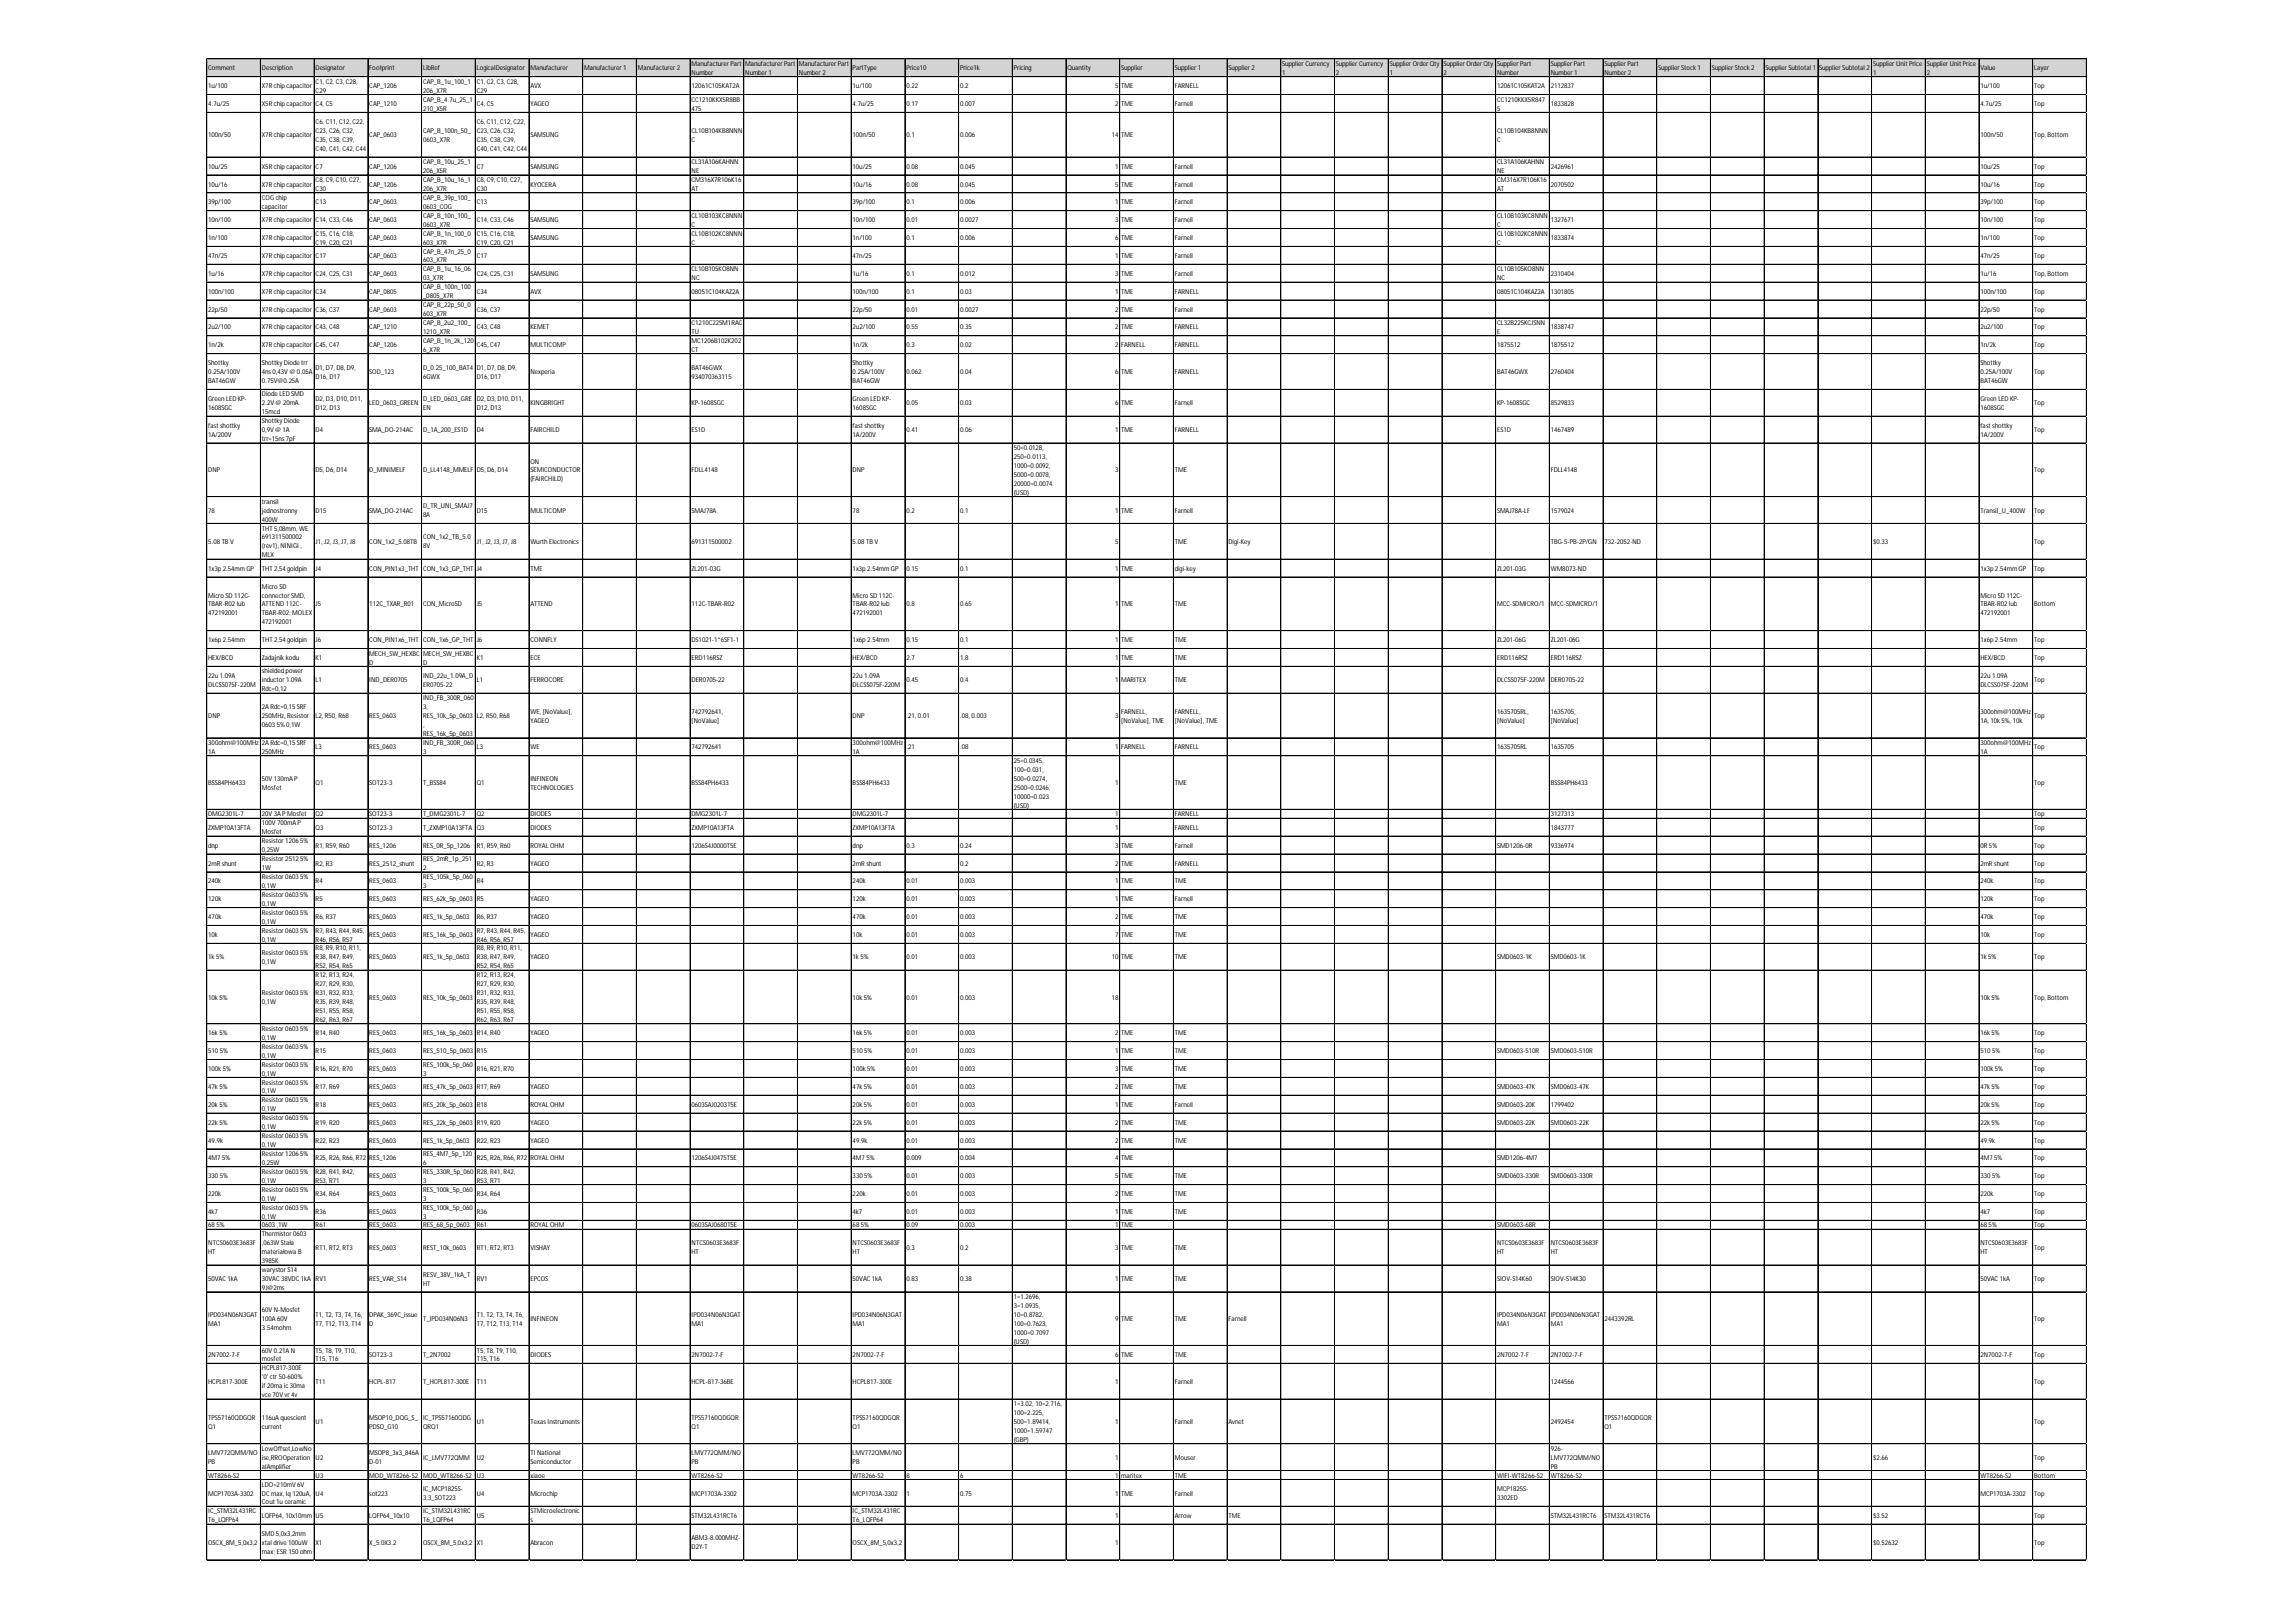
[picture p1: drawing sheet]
<svg xmlns="http://www.w3.org/2000/svg" width="297mm" height="210mm" viewBox="0 0 297 210" stroke-linecap="round" stroke-linejoin="round" font-family="sans-serif">
<defs><g id="words">
<g font-size=".9">
<text x="26.9" y="9.1">Comment</text>
<text x="26.9" y="11.4">1u/100</text>
<text x="33.9" y="9.1">Description</text>
<text x="33.9" y="11.4">X7R chip capacitor</text>
<text x="40.8" y="9.1">Designator</text>
<text x="40.8" y="10.8">C1, C2, C3, C28,</text>
<text x="40.8" y="12">C29</text>
<text x="47.8" y="9.1">Footprint</text>
<text x="47.8" y="11.4">CAP_1206</text>
<text x="54.7" y="9.1">LibRef</text>
<text x="54.7" y="10.8">CAP_B_1u_100_1</text>
<text x="54.7" y="12">206_X7R</text>
<text x="61.7" y="9.1">LogicalDesignator</text>
<text x="61.7" y="10.8">C1, C2, C3, C28,</text>
<text x="61.7" y="12">C29</text>
<text x="68.6" y="9.1">Manufacturer</text>
<text x="68.6" y="11.4">AVX</text>
<text x="75.6" y="9.1">Manufacturer 1</text>
<text x="82.5" y="9.1">Manufacturer 2</text>
<text x="89.5" y="8.5">Manufacturer Part</text>
<text x="89.5" y="9.7">Number</text>
<text x="89.5" y="11.4">12061C105KAT2A</text>
<text x="96.4" y="8.5">Manufacturer Part</text>
<text x="96.4" y="9.7">Number 1</text>
<text x="103.4" y="8.5">Manufacturer Part</text>
<text x="103.4" y="9.7">Number 2</text>
<text x="110.3" y="9.1">PartType</text>
<text x="110.3" y="11.4">1u/100</text>
<text x="117.3" y="9.1">Price10</text>
<text x="117.3" y="11.4">0.22</text>
<text x="124.2" y="9.1">Price1k</text>
<text x="124.2" y="11.4">0.2</text>
<text x="131.2" y="9.1">Pricing</text>
<text x="138.1" y="9.1">Quantity</text>
<text x="144.3" y="11.4">5</text>
<text x="145" y="9.1">Supplier</text>
<text x="145" y="11.4">TME</text>
<text x="152" y="9.1">Supplier 1</text>
<text x="152" y="11.4">FARNELL</text>
<text x="158.9" y="9.1">Supplier 2</text>
<text x="165.9" y="8.5">Supplier Currency</text>
<text x="165.9" y="9.7">1</text>
<text x="172.8" y="8.5">Supplier Currency</text>
<text x="172.8" y="9.7">2</text>
<text x="179.8" y="8.5">Supplier Order Qty</text>
<text x="179.8" y="9.7">1</text>
<text x="186.7" y="8.5">Supplier Order Qty</text>
<text x="186.7" y="9.7">2</text>
<text x="193.7" y="8.5">Supplier Part</text>
<text x="193.7" y="9.7">Number</text>
<text x="193.7" y="11.4">12061C105KAT2A</text>
<text x="200.6" y="8.5">Supplier Part</text>
<text x="200.6" y="9.7">Number 1</text>
<text x="200.6" y="11.4">2112837</text>
<text x="207.6" y="8.5">Supplier Part</text>
<text x="207.6" y="9.7">Number 2</text>
<text x="214.5" y="9.1">Supplier Stock 1</text>
<text x="221.5" y="9.1">Supplier Stock 2</text>
<text x="228.4" y="9.1">Supplier Subtotal 1</text>
<text x="235.4" y="9.1">Supplier Subtotal 2</text>
<text x="242.3" y="8.5">Supplier Unit Price</text>
<text x="242.3" y="9.7">1</text>
<text x="249.3" y="8.5">Supplier Unit Price</text>
<text x="249.3" y="9.7">2</text>
<text x="256.2" y="9.1">Value</text>
<text x="256.2" y="11.4">1u/100</text>
<text x="263.2" y="9.1">Layer</text>
<text x="263.2" y="11.4">Top</text>
<text x="26.9" y="13.7">4.7u/25</text>
<text x="26.9" y="17.8">100n/50</text>
<text x="33.9" y="13.7">X5R chip capacitor</text>
<text x="33.9" y="17.8">X7R chip capacitor</text>
<text x="40.8" y="13.7">C4, C5</text>
<text x="40.8" y="16">C6, C11, C12, C22,</text>
<text x="40.8" y="17.2">C23, C26, C32,</text>
<text x="47.8" y="13.7">CAP_1210</text>
<text x="47.8" y="17.8">CAP_0603</text>
<text x="54.7" y="13.2">CAP_B_4.7u_25_1</text>
<text x="54.7" y="14.3">210_X5R</text>
<text x="54.7" y="17.2">CAP_B_100n_50_</text>
<text x="61.7" y="13.7">C4, C5</text>
<text x="61.7" y="16">C6, C11, C12, C22,</text>
<text x="61.7" y="17.2">C23, C26, C32,</text>
<text x="68.6" y="13.7">YAGEO</text>
<text x="68.6" y="17.8">SAMSUNG</text>
<text x="89.5" y="13.2">CC1210KKX5R8BB</text>
<text x="89.5" y="14.3">475</text>
<text x="89.5" y="17.2">CL10B104KB8NNN</text>
<text x="110.3" y="13.7">4.7u/25</text>
<text x="110.3" y="17.8">100n/50</text>
<text x="117.3" y="13.7">0.17</text>
<text x="117.3" y="17.8">0.1</text>
<text x="124.2" y="13.7">0.007</text>
<text x="124.2" y="17.8">0.006</text>
<text x="143.8" y="17.8">14</text>
<text x="144.3" y="13.7">2</text>
<text x="145" y="13.7">TME</text>
<text x="145" y="17.8">TME</text>
<text x="152" y="13.7">Farnell</text>
<text x="193.7" y="13.2">CC1210KKX5R847</text>
<text x="193.7" y="14.3">5</text>
<text x="193.7" y="17.2">CL10B104KB8NNN</text>
<text x="200.6" y="13.7">1833828</text>
<text x="256.2" y="13.7">4.7u/25</text>
<text x="256.2" y="17.8">100n/50</text>
<text x="263.2" y="13.7">Top</text>
<text x="263.2" y="17.8">Top, Bottom</text>
<text x="26.9" y="21.8">10u/25</text>
<text x="33.9" y="21.8">X5R chip capacitor</text>
<text x="40.8" y="18.4">C35, C38, C39,</text>
<text x="40.8" y="19.5">C40, C41, C42, C44</text>
<text x="40.8" y="21.8">C7</text>
<text x="40.8" y="23.6">C8, C9, C10, C27,</text>
<text x="47.8" y="21.8">CAP_1206</text>
<text x="54.7" y="18.4">0603_X7R</text>
<text x="54.7" y="21.2">CAP_B_10u_25_1</text>
<text x="54.7" y="22.4">206_X5R</text>
<text x="54.7" y="23.6">CAP_B_10u_16_1</text>
<text x="61.7" y="18.4">C35, C38, C39,</text>
<text x="61.7" y="19.5">C40, C41, C42, C44</text>
<text x="61.7" y="21.8">C7</text>
<text x="61.7" y="23.6">C8, C9, C10, C27,</text>
<text x="68.6" y="21.8">SAMSUNG</text>
<text x="89.5" y="18.4">C</text>
<text x="89.5" y="21.2">CL31A106KAHNN</text>
<text x="89.5" y="22.4">NE</text>
<text x="89.5" y="23.6">CM316X7R106K16</text>
<text x="110.3" y="21.8">10u/25</text>
<text x="117.3" y="21.8">0.08</text>
<text x="124.2" y="21.8">0.045</text>
<text x="144.3" y="21.8">1</text>
<text x="145" y="21.8">TME</text>
<text x="152" y="21.8">Farnell</text>
<text x="193.7" y="18.4">C</text>
<text x="193.7" y="21.2">CL31A106KAHNN</text>
<text x="193.7" y="22.4">NE</text>
<text x="193.7" y="23.6">CM316X7R106K16</text>
<text x="200.6" y="21.8">2426961</text>
<text x="256.2" y="21.8">10u/25</text>
<text x="263.2" y="21.8">Top</text>
<text x="26.9" y="24.1">10u/16</text>
<text x="26.9" y="26.4">39p/100</text>
<text x="26.9" y="28.8">10n/100</text>
<text x="33.9" y="24.1">X7R chip capacitor</text>
<text x="33.9" y="25.9">COG chip</text>
<text x="33.9" y="27">capacitor</text>
<text x="33.9" y="28.8">X7R chip capacitor</text>
<text x="40.8" y="24.7">C30</text>
<text x="40.8" y="26.4">C13</text>
<text x="40.8" y="28.8">C14, C33, C46</text>
<text x="47.8" y="24.1">CAP_1206</text>
<text x="47.8" y="26.4">CAP_0603</text>
<text x="47.8" y="28.8">CAP_0603</text>
<text x="54.7" y="24.7">206_X7R</text>
<text x="54.7" y="25.9">CAP_B_39p_100_</text>
<text x="54.7" y="27">0603_COG</text>
<text x="54.7" y="28.2">CAP_B_10n_100_</text>
<text x="54.7" y="29.3">0603_X7R</text>
<text x="61.7" y="24.7">C30</text>
<text x="61.7" y="26.4">C13</text>
<text x="61.7" y="28.8">C14, C33, C46</text>
<text x="68.6" y="24.1">KYOCERA</text>
<text x="68.6" y="28.8">SAMSUNG</text>
<text x="89.5" y="24.7">AT</text>
<text x="89.5" y="28.2">CL10B103KC8NNN</text>
<text x="89.5" y="29.3">C</text>
<text x="110.3" y="24.1">10u/16</text>
<text x="110.3" y="26.4">39p/100</text>
<text x="110.3" y="28.8">10n/100</text>
<text x="117.3" y="24.1">0.08</text>
<text x="117.3" y="26.4">0.1</text>
<text x="117.3" y="28.8">0.01</text>
<text x="124.2" y="24.1">0.045</text>
<text x="124.2" y="26.4">0.006</text>
<text x="124.2" y="28.8">0.0027</text>
<text x="144.3" y="24.1">5</text>
<text x="144.3" y="26.4">1</text>
<text x="144.3" y="28.8">3</text>
<text x="145" y="24.1">TME</text>
<text x="145" y="26.4">TME</text>
<text x="145" y="28.8">TME</text>
<text x="152" y="24.1">Farnell</text>
<text x="152" y="26.4">Farnell</text>
<text x="152" y="28.8">Farnell</text>
<text x="193.7" y="24.7">AT</text>
<text x="193.7" y="28.2">CL10B103KC8NNN</text>
<text x="193.7" y="29.3">C</text>
<text x="200.6" y="24.1">2070502</text>
<text x="200.6" y="28.8">1327671</text>
<text x="256.2" y="24.1">10u/16</text>
<text x="256.2" y="26.4">39p/100</text>
<text x="256.2" y="28.8">10n/100</text>
<text x="263.2" y="24.1">Top</text>
<text x="263.2" y="26.4">Top</text>
<text x="263.2" y="28.8">Top</text>
<text x="26.9" y="31.1">1n/100</text>
<text x="26.9" y="33.4">47n/25</text>
<text x="26.9" y="35.7">1u/16</text>
<text x="33.9" y="31.1">X7R chip capacitor</text>
<text x="33.9" y="33.4">X7R chip capacitor</text>
<text x="33.9" y="35.7">X7R chip capacitor</text>
<text x="40.8" y="30.5">C15, C16, C18,</text>
<text x="40.8" y="31.7">C19, C20, C21</text>
<text x="40.8" y="33.4">C17</text>
<text x="40.8" y="35.7">C24, C25, C31</text>
<text x="47.8" y="31.1">CAP_0603</text>
<text x="47.8" y="33.4">CAP_0603</text>
<text x="47.8" y="35.7">CAP_0603</text>
<text x="54.7" y="30.5">CAP_B_1n_100_0</text>
<text x="54.7" y="31.7">603_X7R</text>
<text x="54.7" y="32.8">CAP_B_47n_25_0</text>
<text x="54.7" y="34">603_X7R</text>
<text x="54.7" y="35.1">CAP_B_1u_16_06</text>
<text x="61.7" y="30.5">C15, C16, C18,</text>
<text x="61.7" y="31.7">C19, C20, C21</text>
<text x="61.7" y="33.4">C17</text>
<text x="61.7" y="35.7">C24, C25, C31</text>
<text x="68.6" y="31.1">SAMSUNG</text>
<text x="68.6" y="35.7">SAMSUNG</text>
<text x="89.5" y="30.5">CL10B102KC8NNN</text>
<text x="89.5" y="31.7">C</text>
<text x="89.5" y="35.1">CL10B105KO8NN</text>
<text x="110.3" y="31.1">1n/100</text>
<text x="110.3" y="33.4">47n/25</text>
<text x="110.3" y="35.7">1u/16</text>
<text x="117.3" y="31.1">0.1</text>
<text x="117.3" y="35.7">0.1</text>
<text x="124.2" y="31.1">0.006</text>
<text x="124.2" y="35.7">0.012</text>
<text x="144.3" y="31.1">6</text>
<text x="144.3" y="33.4">1</text>
<text x="144.3" y="35.7">3</text>
<text x="145" y="31.1">TME</text>
<text x="145" y="33.4">TME</text>
<text x="145" y="35.7">TME</text>
<text x="152" y="31.1">Farnell</text>
<text x="152" y="33.4">Farnell</text>
<text x="152" y="35.7">Farnell</text>
<text x="193.7" y="30.5">CL10B102KC8NNN</text>
<text x="193.7" y="31.7">C</text>
<text x="193.7" y="35.1">CL10B105KO8NN</text>
<text x="200.6" y="31.1">1833874</text>
<text x="200.6" y="35.7">2310404</text>
<text x="256.2" y="31.1">1n/100</text>
<text x="256.2" y="33.4">47n/25</text>
<text x="256.2" y="35.7">1u/16</text>
<text x="263.2" y="31.1">Top</text>
<text x="263.2" y="33.4">Top</text>
<text x="263.2" y="35.7">Top, Bottom</text>
<text x="26.9" y="38">100n/100</text>
<text x="26.9" y="40.3">22p/50</text>
<text x="33.9" y="38">X7R chip capacitor</text>
<text x="33.9" y="40.3">X7R chip capacitor</text>
<text x="40.8" y="38">C34</text>
<text x="40.8" y="40.3">C36, C37</text>
<text x="47.8" y="38">CAP_0805</text>
<text x="47.8" y="40.3">CAP_0603</text>
<text x="54.7" y="36.3">03_X7R</text>
<text x="54.7" y="37.4">CAP_B_100n_100</text>
<text x="54.7" y="38.6">_0805_X7R</text>
<text x="54.7" y="39.7">CAP_B_22p_50_0</text>
<text x="54.7" y="40.9">603_X7R</text>
<text x="61.7" y="38">C34</text>
<text x="61.7" y="40.3">C36, C37</text>
<text x="68.6" y="38">AVX</text>
<text x="89.5" y="36.3">NC</text>
<text x="89.5" y="38">08051C104KAZ2A</text>
<text x="110.3" y="38">100n/100</text>
<text x="110.3" y="40.3">22p/50</text>
<text x="117.3" y="38">0.1</text>
<text x="117.3" y="40.3">0.01</text>
<text x="124.2" y="38">0.03</text>
<text x="124.2" y="40.3">0.0027</text>
<text x="144.3" y="38">1</text>
<text x="144.3" y="40.3">2</text>
<text x="145" y="38">TME</text>
<text x="145" y="40.3">TME</text>
<text x="152" y="38">FARNELL</text>
<text x="152" y="40.3">Farnell</text>
<text x="193.7" y="36.3">NC</text>
<text x="193.7" y="38">08051C104KAZ2A</text>
<text x="200.6" y="38">1301805</text>
<text x="256.2" y="38">100n/100</text>
<text x="256.2" y="40.3">22p/50</text>
<text x="263.2" y="38">Top</text>
<text x="263.2" y="40.3">Top</text>
<text x="26.9" y="42.6">2u2/100</text>
<text x="26.9" y="44.9">1n/2k</text>
<text x="26.9" y="47.3">Shottky</text>
<text x="33.9" y="42.6">X7R chip capacitor</text>
<text x="33.9" y="44.9">X7R chip capacitor</text>
<text x="33.9" y="47.3">Shottky Diode trr</text>
<text x="40.8" y="42.6">C43, C48</text>
<text x="40.8" y="44.9">C45, C47</text>
<text x="40.8" y="47.8">D1, D7, D8, D9,</text>
<text x="47.8" y="42.6">CAP_1210</text>
<text x="47.8" y="44.9">CAP_1206</text>
<text x="54.7" y="42.1">CAP_B_2u2_100_</text>
<text x="54.7" y="43.2">1210_X7R</text>
<text x="54.7" y="44.4">CAP_B_1n_2k_120</text>
<text x="54.7" y="45.5">6_X7R</text>
<text x="54.7" y="47.8">D_0.25_100_BAT4</text>
<text x="61.7" y="42.6">C43, C48</text>
<text x="61.7" y="44.9">C45, C47</text>
<text x="61.7" y="47.8">D1, D7, D8, D9,</text>
<text x="68.6" y="42.6">KEMET</text>
<text x="68.6" y="44.9">MULTICOMP</text>
<text x="89.5" y="42.1">C1210C225M1RAC</text>
<text x="89.5" y="43.2">TU</text>
<text x="89.5" y="44.4">MC1206B102K202</text>
<text x="89.5" y="45.5">CT</text>
<text x="89.5" y="47.8">BAT46GWX</text>
<text x="110.3" y="42.6">2u2/100</text>
<text x="110.3" y="44.9">1n/2k</text>
<text x="110.3" y="47.3">Shottky</text>
<text x="117.3" y="42.6">0.55</text>
<text x="117.3" y="44.9">0.3</text>
<text x="124.2" y="42.6">0.35</text>
<text x="124.2" y="44.9">0.02</text>
<text x="144.3" y="42.6">2</text>
<text x="144.3" y="44.9">2</text>
<text x="145" y="42.6">TME</text>
<text x="145" y="44.9">FARNELL</text>
<text x="152" y="42.6">FARNELL</text>
<text x="152" y="44.9">FARNELL</text>
<text x="193.7" y="42.1">CL32B225KCJSNN</text>
<text x="193.7" y="43.2">E</text>
<text x="193.7" y="44.9">1875512</text>
<text x="200.6" y="42.6">1838747</text>
<text x="200.6" y="44.9">1875512</text>
<text x="256.2" y="42.6">2u2/100</text>
<text x="256.2" y="44.9">1n/2k</text>
<text x="256.2" y="47.3">Shottky</text>
<text x="263.2" y="42.6">Top</text>
<text x="263.2" y="44.9">Top</text>
<text x="26.9" y="48.4">0.25A/100V</text>
<text x="26.9" y="49.6">BAT46GW</text>
<text x="26.9" y="51.9">Green LED KP-</text>
<text x="26.9" y="53">1608SGC</text>
<text x="33.9" y="48.4">4ns 0,43V @ 0.05A</text>
<text x="33.9" y="49.6">0.75V@0.25A</text>
<text x="33.9" y="51.3">Diode LED SMD</text>
<text x="33.9" y="52.5">2.2V @ 20mA</text>
<text x="33.9" y="53.6">15mcd</text>
<text x="40.8" y="49">D16, D17</text>
<text x="40.8" y="51.9">D2, D3, D10, D11,</text>
<text x="40.8" y="53">D12, D13</text>
<text x="47.8" y="48.4">SOD_123</text>
<text x="47.8" y="52.5">LED_0603_GREEN</text>
<text x="54.7" y="49">6GWX</text>
<text x="54.7" y="51.9">D_LED_0603_GRE</text>
<text x="54.7" y="53">EN</text>
<text x="61.7" y="49">D16, D17</text>
<text x="61.7" y="51.9">D2, D3, D10, D11,</text>
<text x="61.7" y="53">D12, D13</text>
<text x="68.6" y="48.4">Nexperia</text>
<text x="68.6" y="52.5">KINGBRIGHT</text>
<text x="89.5" y="49">934070363115</text>
<text x="89.5" y="52.5">KP-1608SGC</text>
<text x="110.3" y="48.4">0.25A/100V</text>
<text x="110.3" y="49.6">BAT46GW</text>
<text x="110.3" y="51.9">Green LED KP-</text>
<text x="110.3" y="53">1608SGC</text>
<text x="117.3" y="48.4">0.062</text>
<text x="117.3" y="52.5">0.05</text>
<text x="124.2" y="48.4">0.04</text>
<text x="124.2" y="52.5">0.03</text>
<text x="144.3" y="48.4">6</text>
<text x="144.3" y="52.5">6</text>
<text x="145" y="48.4">TME</text>
<text x="145" y="52.5">TME</text>
<text x="152" y="48.4">FARNELL</text>
<text x="152" y="52.5">Farnell</text>
<text x="193.7" y="48.4">BAT46GWX</text>
<text x="193.7" y="52.5">KP-1608SGC</text>
<text x="200.6" y="48.4">2760404</text>
<text x="200.6" y="52.5">8529833</text>
<text x="256.2" y="48.4">0.25A/100V</text>
<text x="256.2" y="49.6">BAT46GW</text>
<text x="256.2" y="51.9">Green LED KP-</text>
<text x="256.2" y="53">1608SGC</text>
<text x="263.2" y="48.4">Top</text>
<text x="263.2" y="52.5">Top</text>
<text x="26.9" y="55.4">fast shottky</text>
<text x="26.9" y="56.5">1A/200V</text>
<text x="33.9" y="54.8">Shottky Diode</text>
<text x="33.9" y="55.9">0,9V @ 1A</text>
<text x="33.9" y="57.1">trr=15ns 7pF</text>
<text x="40.8" y="55.9">D4</text>
<text x="47.8" y="55.9">SMA_DO-214AC</text>
<text x="54.7" y="55.9">D_1A_200_ES1D</text>
<text x="61.7" y="55.9">D4</text>
<text x="68.6" y="55.9">FAIRCHILD</text>
<text x="68.6" y="60">ON</text>
<text x="89.5" y="55.9">ES1D</text>
<text x="110.3" y="55.4">fast shottky</text>
<text x="110.3" y="56.5">1A/200V</text>
<text x="117.3" y="55.9">0.41</text>
<text x="124.2" y="55.9">0.06</text>
<text x="131.2" y="58.2">50=0.0128,</text>
<text x="131.2" y="59.4">250=0.0113,</text>
<text x="144.3" y="55.9">1</text>
<text x="145" y="55.9">TME</text>
<text x="152" y="55.9">FARNELL</text>
<text x="193.7" y="55.9">ES1D</text>
<text x="200.6" y="55.9">1467489</text>
<text x="256.2" y="55.4">fast shottky</text>
<text x="256.2" y="56.5">1A/200V</text>
<text x="263.2" y="55.9">Top</text>
<text x="26.9" y="61.1">DNP</text>
<text x="33.9" y="65.2">transil</text>
<text x="40.8" y="61.1">D5, D6, D14</text>
<text x="47.8" y="61.1">D_MINIMELF</text>
<text x="54.7" y="61.1">D_LL4148_MMELF</text>
<text x="54.7" y="65.8">D_TR_UNI_SMAJ7</text>
<text x="61.7" y="61.1">D5, D6, D14</text>
<text x="68.6" y="61.1">SEMICONDUCTOR</text>
<text x="68.6" y="62.3">(FAIRCHILD)</text>
<text x="89.5" y="61.1">FDLL4148</text>
<text x="110.3" y="61.1">DNP</text>
<text x="131.2" y="60.6">1000=0.0092,</text>
<text x="131.2" y="61.7">5000=0.0078,</text>
<text x="131.2" y="62.9">20000=0.0074</text>
<text x="131.2" y="64">(USD)</text>
<text x="144.3" y="61.1">3</text>
<text x="152" y="61.1">TME</text>
<text x="200.6" y="61.1">FDLL4148</text>
<text x="263.2" y="61.1">Top</text>
<text x="26.9" y="66.3">78</text>
<text x="26.9" y="70.4">5.08 TB V</text>
<text x="33.9" y="66.3">jednostronny</text>
<text x="33.9" y="67.5">400W</text>
<text x="33.9" y="68.7">THT 5,08mm, WE</text>
<text x="33.9" y="69.8">691311500002</text>
<text x="33.9" y="71">(rev1), NINIGI ,</text>
<text x="40.8" y="66.3">D15</text>
<text x="40.8" y="70.4">J1, J2, J3, J7, J8</text>
<text x="47.8" y="66.3">SMA_DO-214AC</text>
<text x="47.8" y="70.4">CON_1x2_5.08TB</text>
<text x="54.7" y="66.9">8A</text>
<text x="54.7" y="69.8">CON_1x2_TB_5.0</text>
<text x="54.7" y="71">8V</text>
<text x="61.7" y="66.3">D15</text>
<text x="61.7" y="70.4">J1, J2, J3, J7, J8</text>
<text x="68.6" y="66.3">MULTICOMP</text>
<text x="68.6" y="70.4">Wurth Electronics</text>
<text x="89.5" y="66.3">SMAJ78A</text>
<text x="89.5" y="70.4">691311500002</text>
<text x="110.3" y="66.3">78</text>
<text x="110.3" y="70.4">5.08 TB V</text>
<text x="117.3" y="66.3">0.2</text>
<text x="124.2" y="66.3">0.1</text>
<text x="144.3" y="66.3">1</text>
<text x="144.3" y="70.4">5</text>
<text x="145" y="66.3">TME</text>
<text x="152" y="66.3">Farnell</text>
<text x="152" y="70.4">TME</text>
<text x="158.9" y="70.4">Digi-Key</text>
<text x="193.7" y="66.3">SMAJ78A-LF</text>
<text x="200.6" y="66.3">1579024</text>
<text x="200.6" y="70.4">TBG-5-PB-2P/GN</text>
<text x="207.6" y="70.4">732-2052-ND</text>
<text x="242.3" y="70.4">$0.33</text>
<text x="256.2" y="66.3">Transil_U_400W</text>
<text x="263.2" y="66.3">Top</text>
<text x="263.2" y="70.4">Top</text>
<text x="26.9" y="73.9">1x3p 2.54mm GP</text>
<text x="26.9" y="77.3">Micro SD 112C-</text>
<text x="33.9" y="72.1">MLX</text>
<text x="33.9" y="73.9">THT 2,54 goldpin</text>
<text x="33.9" y="76.2">Micro SD</text>
<text x="33.9" y="77.3">connector SMD,</text>
<text x="40.8" y="73.9">J4</text>
<text x="47.8" y="73.9">CON_PIN1x3_THT</text>
<text x="54.7" y="73.9">CON_1x3_GP_THT</text>
<text x="61.7" y="73.9">J4</text>
<text x="68.6" y="73.9">TME</text>
<text x="89.5" y="73.9">ZL201-03G</text>
<text x="110.3" y="73.9">1x3p 2.54mm GP</text>
<text x="110.3" y="77.3">Micro SD 112C-</text>
<text x="117.3" y="73.9">0.15</text>
<text x="124.2" y="73.9">0.1</text>
<text x="144.3" y="73.9">1</text>
<text x="145" y="73.9">TME</text>
<text x="152" y="73.9">digi-key</text>
<text x="193.7" y="73.9">ZL201-03G</text>
<text x="200.6" y="73.9">WM8073-ND</text>
<text x="256.2" y="73.9">1x3p 2.54mm GP</text>
<text x="256.2" y="77.3">Micro SD 112C-</text>
<text x="263.2" y="73.9">Top</text>
<text x="26.9" y="78.5">TBAR-R02 lub</text>
<text x="26.9" y="79.6">472192001</text>
<text x="26.9" y="83.1">1x6p 2.54mm</text>
<text x="33.9" y="78.5">ATTEND 112C-</text>
<text x="33.9" y="79.6">TBAR-R02; MOLEX</text>
<text x="33.9" y="80.8">472192001</text>
<text x="33.9" y="83.1">THT 2,54 goldpin</text>
<text x="40.8" y="78.5">J5</text>
<text x="40.8" y="83.1">J6</text>
<text x="47.8" y="78.5">112C_TXAR_R01</text>
<text x="47.8" y="83.1">CON_PIN1x6_THT</text>
<text x="54.7" y="78.5">CON_MicroSD</text>
<text x="54.7" y="83.1">CON_1x6_GP_THT</text>
<text x="61.7" y="78.5">J5</text>
<text x="61.7" y="83.1">J6</text>
<text x="68.6" y="78.5">ATTEND</text>
<text x="68.6" y="83.1">CONNFLY</text>
<text x="89.5" y="78.5">112C-TBAR-R02</text>
<text x="89.5" y="83.1">DS1021-1*6SF1-1</text>
<text x="110.3" y="78.5">TBAR-R02 lub</text>
<text x="110.3" y="79.6">472192001</text>
<text x="110.3" y="83.1">1x6p 2.54mm</text>
<text x="117.3" y="78.5">0.8</text>
<text x="117.3" y="83.1">0.15</text>
<text x="124.2" y="78.5">0.65</text>
<text x="124.2" y="83.1">0.1</text>
<text x="144.3" y="78.5">1</text>
<text x="144.3" y="83.1">1</text>
<text x="145" y="78.5">TME</text>
<text x="145" y="83.1">TME</text>
<text x="152" y="78.5">TME</text>
<text x="152" y="83.1">TME</text>
<text x="193.7" y="78.5">MCC-SDMICRO/1</text>
<text x="193.7" y="83.1">ZL201-06G</text>
<text x="200.6" y="78.5">MCC-SDMICRO/1</text>
<text x="200.6" y="83.1">ZL201-06G</text>
<text x="256.2" y="78.5">TBAR-R02 lub</text>
<text x="256.2" y="79.6">472192001</text>
<text x="256.2" y="83.1">1x6p 2.54mm</text>
<text x="263.2" y="78.5">Bottom</text>
<text x="263.2" y="83.1">Top</text>
<text x="26.9" y="85.4">HEX/BCD</text>
<text x="26.9" y="87.7">22u 1.09A</text>
<text x="26.9" y="88.9">DLCSS075F-220M</text>
<text x="33.9" y="85.4">Zadajnik kodu</text>
<text x="33.9" y="87.2">shielded power</text>
<text x="33.9" y="88.3">inductor 1.09A</text>
<text x="33.9" y="89.5">Rdc=0,12</text>
<text x="40.8" y="85.4">K1</text>
<text x="40.8" y="88.3">L1</text>
<text x="47.8" y="84.8">MECH_SW_HEXBC</text>
<text x="47.8" y="86">D</text>
<text x="47.8" y="88.3">IND_DER0705</text>
<text x="54.7" y="84.8">MECH_SW_HEXBC</text>
<text x="54.7" y="86">D</text>
<text x="54.7" y="87.7">IND_22u_1.09A_D</text>
<text x="54.7" y="88.9">ER0705-22</text>
<text x="61.7" y="85.4">K1</text>
<text x="61.7" y="88.3">L1</text>
<text x="68.6" y="85.4">ECE</text>
<text x="68.6" y="88.3">FERROCORE</text>
<text x="89.5" y="85.4">ERD116RSZ</text>
<text x="89.5" y="88.3">DER0705-22</text>
<text x="110.3" y="85.4">HEX/BCD</text>
<text x="110.3" y="87.7">22u 1.09A</text>
<text x="110.3" y="88.9">DLCSS075F-220M</text>
<text x="117.3" y="85.4">2.7</text>
<text x="117.3" y="88.3">0.45</text>
<text x="124.2" y="85.4">1.8</text>
<text x="124.2" y="88.3">0.4</text>
<text x="144.3" y="85.4">1</text>
<text x="144.3" y="88.3">1</text>
<text x="145" y="85.4">TME</text>
<text x="145" y="88.3">MARITEX</text>
<text x="152" y="85.4">TME</text>
<text x="152" y="88.3">TME</text>
<text x="193.7" y="85.4">ERD116RSZ</text>
<text x="193.7" y="88.3">DLCSS075F-220M</text>
<text x="200.6" y="85.4">ERD116RSZ</text>
<text x="200.6" y="88.3">DER0705-22</text>
<text x="256.2" y="85.4">HEX/BCD</text>
<text x="256.2" y="87.7">22u 1.09A</text>
<text x="256.2" y="88.9">DLCSS075F-220M</text>
<text x="263.2" y="85.4">Top</text>
<text x="263.2" y="88.3">Top</text>
<text x="26.9" y="92.9">DNP</text>
<text x="33.9" y="91.8">2A Rdc=0,15 SRF</text>
<text x="33.9" y="92.9">250MHz, Resistor</text>
<text x="33.9" y="94.1">0603 5% 0,1W</text>
<text x="40.8" y="92.9">L2, R50, R68</text>
<text x="47.8" y="92.9">RES_0603</text>
<text x="54.7" y="90.6">IND_FB_300R_060</text>
<text x="54.7" y="91.8">3,</text>
<text x="54.7" y="92.9">RES_10k_5p_0603</text>
<text x="54.7" y="94.1">,</text>
<text x="54.7" y="95.2">RES_16k_5p_0603</text>
<text x="61.7" y="92.9">L2, R50, R68</text>
<text x="68.6" y="92.4">WE, [NoValue],</text>
<text x="68.6" y="93.5">YAGEO</text>
<text x="89.5" y="92.4">742792641,</text>
<text x="89.5" y="93.5">[NoValue]</text>
<text x="110.3" y="92.9">DNP</text>
<text x="117.3" y="92.9">.21, 0.01</text>
<text x="124.2" y="92.9">.08, 0.003</text>
<text x="144.3" y="92.9">3</text>
<text x="145" y="92.4">FARNELL,</text>
<text x="145" y="93.5">[NoValue], TME</text>
<text x="152" y="92.4">FARNELL,</text>
<text x="152" y="93.5">[NoValue], TME</text>
<text x="193.7" y="92.4">1635705RL,</text>
<text x="193.7" y="93.5">[NoValue]</text>
<text x="200.6" y="92.4">1635705,</text>
<text x="200.6" y="93.5">[NoValue]</text>
<text x="256.2" y="92.4">300ohm@100MHz</text>
<text x="256.2" y="93.5">1A, 10k 5%, 10k</text>
<text x="263.2" y="92.9">Top</text>
<text x="26.9" y="96.4">300ohm@100MHz</text>
<text x="26.9" y="97.6">1A</text>
<text x="26.9" y="101.6">BSS84PH6433</text>
<text x="33.9" y="96.4">2A Rdc=0,15 SRF</text>
<text x="33.9" y="97.6">250MHz</text>
<text x="33.9" y="101">50V 130mA P</text>
<text x="40.8" y="97">L3</text>
<text x="40.8" y="101.6">Q1</text>
<text x="47.8" y="97">RES_0603</text>
<text x="47.8" y="101.6">SOT23-3</text>
<text x="54.7" y="96.4">IND_FB_300R_060</text>
<text x="54.7" y="97.6">3</text>
<text x="54.7" y="101.6">T_BSS84</text>
<text x="61.7" y="97">L3</text>
<text x="61.7" y="101.6">Q1</text>
<text x="68.6" y="97">WE</text>
<text x="68.6" y="101">INFINEON</text>
<text x="89.5" y="97">742792641</text>
<text x="89.5" y="101.6">BSS84PH6433</text>
<text x="110.3" y="96.4">300ohm@100MHz</text>
<text x="110.3" y="97.6">1A</text>
<text x="110.3" y="101.6">BSS84PH6433</text>
<text x="117.3" y="97">.21</text>
<text x="124.2" y="97">.08</text>
<text x="131.2" y="98.7">25=0.0345,</text>
<text x="131.2" y="99.9">100=0.031,</text>
<text x="131.2" y="101">500=0.0274,</text>
<text x="144.3" y="97">1</text>
<text x="144.3" y="101.6">1</text>
<text x="145" y="97">FARNELL</text>
<text x="152" y="97">FARNELL</text>
<text x="152" y="101.6">TME</text>
<text x="193.7" y="97">1635705RL</text>
<text x="200.6" y="97">1635705</text>
<text x="200.6" y="101.6">BSS84PH6433</text>
<text x="256.2" y="96.4">300ohm@100MHz</text>
<text x="256.2" y="97.6">1A</text>
<text x="263.2" y="97">Top</text>
<text x="263.2" y="101.6">Top</text>
<text x="26.9" y="105.7">DMG2301L-7</text>
<text x="26.9" y="107.4">ZXMP10A13FTA</text>
<text x="33.9" y="102.2">Mosfet</text>
<text x="33.9" y="105.7">20V 3A P Mosfet</text>
<text x="33.9" y="106.8">100V 700mA P</text>
<text x="33.9" y="108">Mosfet</text>
<text x="40.8" y="105.7">Q2</text>
<text x="40.8" y="107.4">Q3</text>
<text x="47.8" y="105.7">SOT23-3</text>
<text x="47.8" y="107.4">SOT23-3</text>
<text x="54.7" y="105.7">T_DMG2301L-7</text>
<text x="54.7" y="107.4">T_ZXMP10A13FTA</text>
<text x="61.7" y="105.7">Q2</text>
<text x="61.7" y="107.4">Q3</text>
<text x="68.6" y="102.2">TECHNOLOGIES</text>
<text x="68.6" y="105.7">DIODES</text>
<text x="68.6" y="107.4">DIODES</text>
<text x="89.5" y="105.7">DMG2301L-7</text>
<text x="89.5" y="107.4">ZXMP10A13FTA</text>
<text x="110.3" y="105.7">DMG2301L-7</text>
<text x="110.3" y="107.4">ZXMP10A13FTA</text>
<text x="131.2" y="102.2">2500=0.0246,</text>
<text x="131.2" y="103.3">10000=0.023</text>
<text x="131.2" y="104.5">(USD)</text>
<text x="144.3" y="105.7">1</text>
<text x="144.3" y="107.4">1</text>
<text x="152" y="105.7">FARNELL</text>
<text x="152" y="107.4">FARNELL</text>
<text x="200.6" y="105.7">3127313</text>
<text x="200.6" y="107.4">1843777</text>
<text x="263.2" y="105.7">Top</text>
<text x="263.2" y="107.4">Top</text>
<text x="26.9" y="109.7">dnp</text>
<text x="26.9" y="112">2mR shunt</text>
<text x="33.9" y="109.1">Resistor 1206 5%</text>
<text x="33.9" y="110.3">0,25W</text>
<text x="33.9" y="111.4">Resistor 2512 5%</text>
<text x="33.9" y="112.6">1W</text>
<text x="33.9" y="113.7">Resistor 0603 5%</text>
<text x="40.8" y="109.7">R1, R59, R60</text>
<text x="40.8" y="112">R2, R3</text>
<text x="47.8" y="109.7">RES_1206</text>
<text x="47.8" y="112">RES_2512_shunt</text>
<text x="54.7" y="109.7">RES_0R_5p_1206</text>
<text x="54.7" y="111.4">RES_2mR_1p_251</text>
<text x="54.7" y="112.6">2</text>
<text x="54.7" y="113.7">RES_105k_5p_060</text>
<text x="61.7" y="109.7">R1, R59, R60</text>
<text x="61.7" y="112">R2, R3</text>
<text x="68.6" y="109.7">ROYAL OHM</text>
<text x="68.6" y="112">YAGEO</text>
<text x="89.5" y="109.7">1206S4J0000T5E</text>
<text x="110.3" y="109.7">dnp</text>
<text x="110.3" y="112">2mR shunt</text>
<text x="117.3" y="109.7">0.3</text>
<text x="124.2" y="109.7">0.24</text>
<text x="124.2" y="112">0.2</text>
<text x="144.3" y="109.7">3</text>
<text x="144.3" y="112">2</text>
<text x="145" y="109.7">TME</text>
<text x="145" y="112">TME</text>
<text x="152" y="109.7">Farnell</text>
<text x="152" y="112">FARNELL</text>
<text x="193.7" y="109.7">SMD1206-0R</text>
<text x="200.6" y="109.7">9336974</text>
<text x="256.2" y="109.7">0R 5%</text>
<text x="256.2" y="112">2mR shunt</text>
<text x="263.2" y="109.7">Top</text>
<text x="263.2" y="112">Top</text>
<text x="26.9" y="114.3">240k</text>
<text x="26.9" y="116.6">120k</text>
<text x="26.9" y="119">470k</text>
<text x="33.9" y="114.9">0,1W</text>
<text x="33.9" y="116.1">Resistor 0603 5%</text>
<text x="33.9" y="117.2">0,1W</text>
<text x="33.9" y="118.4">Resistor 0603 5%</text>
<text x="33.9" y="119.5">0,1W</text>
<text x="40.8" y="114.3">R4</text>
<text x="40.8" y="116.6">R5</text>
<text x="40.8" y="119">R6, R37</text>
<text x="47.8" y="114.3">RES_0603</text>
<text x="47.8" y="116.6">RES_0603</text>
<text x="47.8" y="119">RES_0603</text>
<text x="54.7" y="114.9">3</text>
<text x="54.7" y="116.6">RES_62k_5p_0603</text>
<text x="54.7" y="119">RES_1k_5p_0603</text>
<text x="61.7" y="114.3">R4</text>
<text x="61.7" y="116.6">R5</text>
<text x="61.7" y="119">R6, R37</text>
<text x="68.6" y="116.6">YAGEO</text>
<text x="68.6" y="119">YAGEO</text>
<text x="110.3" y="114.3">240k</text>
<text x="110.3" y="116.6">120k</text>
<text x="110.3" y="119">470k</text>
<text x="117.3" y="114.3">0.01</text>
<text x="117.3" y="116.6">0.01</text>
<text x="117.3" y="119">0.01</text>
<text x="124.2" y="114.3">0.003</text>
<text x="124.2" y="116.6">0.003</text>
<text x="124.2" y="119">0.003</text>
<text x="144.3" y="114.3">1</text>
<text x="144.3" y="116.6">1</text>
<text x="144.3" y="119">2</text>
<text x="145" y="114.3">TME</text>
<text x="145" y="116.6">TME</text>
<text x="145" y="119">TME</text>
<text x="152" y="114.3">TME</text>
<text x="152" y="116.6">Farnell</text>
<text x="152" y="119">TME</text>
<text x="256.2" y="114.3">240k</text>
<text x="256.2" y="116.6">120k</text>
<text x="256.2" y="119">470k</text>
<text x="263.2" y="114.3">Top</text>
<text x="263.2" y="116.6">Top</text>
<text x="263.2" y="119">Top</text>
<text x="26.9" y="121.3">10k</text>
<text x="26.9" y="124.2">1k 5%</text>
<text x="33.9" y="120.7">Resistor 0603 5%</text>
<text x="33.9" y="121.8">0,1W</text>
<text x="33.9" y="123.6">Resistor 0603 5%</text>
<text x="33.9" y="124.7">0,1W</text>
<text x="40.8" y="120.7">R7, R43, R44, R45,</text>
<text x="40.8" y="121.8">R46, R56, R57</text>
<text x="40.8" y="123">R8, R9, R10, R11,</text>
<text x="40.8" y="124.2">R38, R47, R49,</text>
<text x="40.8" y="125.3">R52, R54, R65</text>
<text x="47.8" y="121.3">RES_0603</text>
<text x="47.8" y="124.2">RES_0603</text>
<text x="54.7" y="121.3">RES_16k_5p_0603</text>
<text x="54.7" y="124.2">RES_1k_5p_0603</text>
<text x="61.7" y="120.7">R7, R43, R44, R45,</text>
<text x="61.7" y="121.8">R46, R56, R57</text>
<text x="61.7" y="123">R8, R9, R10, R11,</text>
<text x="61.7" y="124.2">R38, R47, R49,</text>
<text x="61.7" y="125.3">R52, R54, R65</text>
<text x="68.6" y="121.3">YAGEO</text>
<text x="68.6" y="124.2">YAGEO</text>
<text x="110.3" y="121.3">10k</text>
<text x="110.3" y="124.2">1k 5%</text>
<text x="117.3" y="121.3">0.01</text>
<text x="117.3" y="124.2">0.01</text>
<text x="124.2" y="121.3">0.003</text>
<text x="124.2" y="124.2">0.003</text>
<text x="143.8" y="124.2">10</text>
<text x="144.3" y="121.3">7</text>
<text x="145" y="121.3">TME</text>
<text x="145" y="124.2">TME</text>
<text x="152" y="121.3">TME</text>
<text x="152" y="124.2">TME</text>
<text x="193.7" y="124.2">SMD0603-1K</text>
<text x="200.6" y="124.2">SMD0603-1K</text>
<text x="256.2" y="121.3">10k</text>
<text x="256.2" y="124.2">1k 5%</text>
<text x="263.2" y="121.3">Top</text>
<text x="263.2" y="124.2">Top</text>
<text x="26.9" y="129.4">10k 5%</text>
<text x="33.9" y="128.8">Resistor 0603 5%</text>
<text x="33.9" y="129.9">0,1W</text>
<text x="40.8" y="126.5">R12, R13, R24,</text>
<text x="40.8" y="127.6">R27, R29, R30,</text>
<text x="40.8" y="128.8">R31, R32, R33,</text>
<text x="40.8" y="129.9">R35, R39, R48,</text>
<text x="40.8" y="131.1">R51, R55, R58,</text>
<text x="47.8" y="129.4">RES_0603</text>
<text x="54.7" y="129.4">RES_10k_5p_0603</text>
<text x="61.7" y="126.5">R12, R13, R24,</text>
<text x="61.7" y="127.6">R27, R29, R30,</text>
<text x="61.7" y="128.8">R31, R32, R33,</text>
<text x="61.7" y="129.9">R35, R39, R48,</text>
<text x="61.7" y="131.1">R51, R55, R58,</text>
<text x="110.3" y="129.4">10k 5%</text>
<text x="117.3" y="129.4">0.01</text>
<text x="124.2" y="129.4">0.003</text>
<text x="143.8" y="129.4">18</text>
<text x="256.2" y="129.4">10k 5%</text>
<text x="263.2" y="129.4">Top, Bottom</text>
<text x="26.9" y="134">16k 5%</text>
<text x="26.9" y="136.3">510 5%</text>
<text x="33.9" y="133.4">Resistor 0603 5%</text>
<text x="33.9" y="134.6">0,1W</text>
<text x="33.9" y="135.7">Resistor 0603 5%</text>
<text x="33.9" y="136.9">0,1W</text>
<text x="40.8" y="132.3">R62, R63, R67</text>
<text x="40.8" y="134">R14, R40</text>
<text x="40.8" y="136.3">R15</text>
<text x="47.8" y="134">RES_0603</text>
<text x="47.8" y="136.3">RES_0603</text>
<text x="54.7" y="134">RES_16k_5p_0603</text>
<text x="54.7" y="136.3">RES_510_5p_0603</text>
<text x="61.7" y="132.3">R62, R63, R67</text>
<text x="61.7" y="134">R14, R40</text>
<text x="61.7" y="136.3">R15</text>
<text x="68.6" y="134">YAGEO</text>
<text x="110.3" y="134">16k 5%</text>
<text x="110.3" y="136.3">510 5%</text>
<text x="117.3" y="134">0.01</text>
<text x="117.3" y="136.3">0.01</text>
<text x="124.2" y="134">0.003</text>
<text x="124.2" y="136.3">0.003</text>
<text x="144.3" y="134">2</text>
<text x="144.3" y="136.3">1</text>
<text x="145" y="134">TME</text>
<text x="145" y="136.3">TME</text>
<text x="152" y="134">TME</text>
<text x="152" y="136.3">TME</text>
<text x="193.7" y="136.3">SMD0603-510R</text>
<text x="200.6" y="136.3">SMD0603-510R</text>
<text x="256.2" y="134">16k 5%</text>
<text x="256.2" y="136.3">510 5%</text>
<text x="263.2" y="134">Top</text>
<text x="263.2" y="136.3">Top</text>
<text x="26.9" y="138.6">100k 5%</text>
<text x="26.9" y="140.9">47k 5%</text>
<text x="26.9" y="143.2">20k 5%</text>
<text x="33.9" y="138">Resistor 0603 5%</text>
<text x="33.9" y="139.2">0,1W</text>
<text x="33.9" y="140.3">Resistor 0603 5%</text>
<text x="33.9" y="141.5">0,1W</text>
<text x="33.9" y="142.7">Resistor 0603 5%</text>
<text x="33.9" y="143.8">0,1W</text>
<text x="40.8" y="138.6">R16, R21, R70</text>
<text x="40.8" y="140.9">R17, R69</text>
<text x="40.8" y="143.2">R18</text>
<text x="47.8" y="138.6">RES_0603</text>
<text x="47.8" y="140.9">RES_0603</text>
<text x="47.8" y="143.2">RES_0603</text>
<text x="54.7" y="138">RES_100k_5p_060</text>
<text x="54.7" y="139.2">3</text>
<text x="54.7" y="140.9">RES_47k_5p_0603</text>
<text x="54.7" y="143.2">RES_20k_5p_0603</text>
<text x="61.7" y="138.6">R16, R21, R70</text>
<text x="61.7" y="140.9">R17, R69</text>
<text x="61.7" y="143.2">R18</text>
<text x="68.6" y="140.9">YAGEO</text>
<text x="68.6" y="143.2">ROYAL OHM</text>
<text x="89.5" y="143.2">0603SAJ0203T5E</text>
<text x="110.3" y="138.6">100k 5%</text>
<text x="110.3" y="140.9">47k 5%</text>
<text x="110.3" y="143.2">20k 5%</text>
<text x="117.3" y="138.6">0.01</text>
<text x="117.3" y="140.9">0.01</text>
<text x="117.3" y="143.2">0.01</text>
<text x="124.2" y="138.6">0.003</text>
<text x="124.2" y="140.9">0.003</text>
<text x="124.2" y="143.2">0.003</text>
<text x="144.3" y="138.6">3</text>
<text x="144.3" y="140.9">2</text>
<text x="144.3" y="143.2">1</text>
<text x="145" y="138.6">TME</text>
<text x="145" y="140.9">TME</text>
<text x="145" y="143.2">TME</text>
<text x="152" y="138.6">TME</text>
<text x="152" y="140.9">TME</text>
<text x="152" y="143.2">Farnell</text>
<text x="193.7" y="140.9">SMD0603-47K</text>
<text x="193.7" y="143.2">SMD0603-20K</text>
<text x="200.6" y="140.9">SMD0603-47K</text>
<text x="200.6" y="143.2">1799402</text>
<text x="256.2" y="138.6">100k 5%</text>
<text x="256.2" y="140.9">47k 5%</text>
<text x="256.2" y="143.2">20k 5%</text>
<text x="263.2" y="138.6">Top</text>
<text x="263.2" y="140.9">Top</text>
<text x="263.2" y="143.2">Top</text>
<text x="26.9" y="145.5">22k 5%</text>
<text x="26.9" y="147.9">49.9k</text>
<text x="33.9" y="145">Resistor 0603 5%</text>
<text x="33.9" y="146.1">0,1W</text>
<text x="33.9" y="147.3">Resistor 0603 5%</text>
<text x="33.9" y="148.4">0,1W</text>
<text x="33.9" y="149.6">Resistor 1206 5%</text>
<text x="40.8" y="145.5">R19, R20</text>
<text x="40.8" y="147.9">R22, R23</text>
<text x="47.8" y="145.5">RES_0603</text>
<text x="47.8" y="147.9">RES_0603</text>
<text x="54.7" y="145.5">RES_22k_5p_0603</text>
<text x="54.7" y="147.9">RES_1k_5p_0603</text>
<text x="54.7" y="149.6">RES_4M7_5p_120</text>
<text x="61.7" y="145.5">R19, R20</text>
<text x="61.7" y="147.9">R22, R23</text>
<text x="68.6" y="145.5">YAGEO</text>
<text x="68.6" y="147.9">YAGEO</text>
<text x="110.3" y="145.5">22k 5%</text>
<text x="110.3" y="147.9">49.9k</text>
<text x="117.3" y="145.5">0.01</text>
<text x="117.3" y="147.9">0.01</text>
<text x="124.2" y="145.5">0.003</text>
<text x="124.2" y="147.9">0.003</text>
<text x="144.3" y="145.5">2</text>
<text x="144.3" y="147.9">2</text>
<text x="145" y="145.5">TME</text>
<text x="145" y="147.9">TME</text>
<text x="152" y="145.5">TME</text>
<text x="152" y="147.9">TME</text>
<text x="193.7" y="145.5">SMD0603-22K</text>
<text x="200.6" y="145.5">SMD0603-22K</text>
<text x="256.2" y="145.5">22k 5%</text>
<text x="256.2" y="147.9">49.9k</text>
<text x="263.2" y="145.5">Top</text>
<text x="263.2" y="147.9">Top</text>
<text x="26.9" y="150.2">4M7 5%</text>
<text x="26.9" y="152.5">330 5%</text>
<text x="26.9" y="154.8">220k</text>
<text x="33.9" y="150.8">0,25W</text>
<text x="33.9" y="151.9">Resistor 0603 5%</text>
<text x="33.9" y="153.1">0,1W</text>
<text x="33.9" y="154.2">Resistor 0603 5%</text>
<text x="33.9" y="155.4">0,1W</text>
<text x="40.8" y="150.2">R25, R26, R66, R72</text>
<text x="40.8" y="151.9">R28, R41, R42,</text>
<text x="40.8" y="153.1">R53, R71</text>
<text x="40.8" y="154.8">R34, R64</text>
<text x="47.8" y="150.2">RES_1206</text>
<text x="47.8" y="152.5">RES_0603</text>
<text x="47.8" y="154.8">RES_0603</text>
<text x="54.7" y="150.8">6</text>
<text x="54.7" y="151.9">RES_330R_5p_060</text>
<text x="54.7" y="153.1">3</text>
<text x="54.7" y="154.2">RES_100k_5p_060</text>
<text x="54.7" y="155.4">3</text>
<text x="61.7" y="150.2">R25, R26, R66, R72</text>
<text x="61.7" y="151.9">R28, R41, R42,</text>
<text x="61.7" y="153.1">R53, R71</text>
<text x="61.7" y="154.8">R34, R64</text>
<text x="68.6" y="150.2">ROYAL OHM</text>
<text x="89.5" y="150.2">1206S4J0475T5E</text>
<text x="110.3" y="150.2">4M7 5%</text>
<text x="110.3" y="152.5">330 5%</text>
<text x="110.3" y="154.8">220k</text>
<text x="117.3" y="150.2">0.009</text>
<text x="117.3" y="152.5">0.01</text>
<text x="117.3" y="154.8">0.01</text>
<text x="124.2" y="150.2">0.004</text>
<text x="124.2" y="152.5">0.003</text>
<text x="124.2" y="154.8">0.003</text>
<text x="144.3" y="150.2">4</text>
<text x="144.3" y="152.5">5</text>
<text x="144.3" y="154.8">2</text>
<text x="145" y="150.2">TME</text>
<text x="145" y="152.5">TME</text>
<text x="145" y="154.8">TME</text>
<text x="152" y="152.5">TME</text>
<text x="152" y="154.8">TME</text>
<text x="193.7" y="150.2">SMD1206-4M7</text>
<text x="193.7" y="152.5">SMD0603-330R</text>
<text x="200.6" y="152.5">SMD0603-330R</text>
<text x="256.2" y="150.2">4M7 5%</text>
<text x="256.2" y="152.5">330 5%</text>
<text x="256.2" y="154.8">220k</text>
<text x="263.2" y="150.2">Top</text>
<text x="263.2" y="152.5">Top</text>
<text x="263.2" y="154.8">Top</text>
<text x="26.9" y="157.1">4k7</text>
<text x="26.9" y="158.8">68 5%</text>
<text x="26.9" y="161.2">NTCS0603E3683F</text>
<text x="33.9" y="156.5">Resistor 0603 5%</text>
<text x="33.9" y="157.7">0,1W</text>
<text x="33.9" y="158.8">0603 ,1W</text>
<text x="33.9" y="160">Thermistor 0603</text>
<text x="33.9" y="161.2">,063W Stała</text>
<text x="40.8" y="157.1">R36</text>
<text x="40.8" y="158.8">R61</text>
<text x="40.8" y="161.7">RT1, RT2, RT3</text>
<text x="47.8" y="157.1">RES_0603</text>
<text x="47.8" y="158.8">RES_0603</text>
<text x="47.8" y="161.7">RES_0603</text>
<text x="54.7" y="156.5">RES_100k_5p_060</text>
<text x="54.7" y="157.7">3</text>
<text x="54.7" y="158.8">RES_68_5p_0603</text>
<text x="54.7" y="161.7">REST_10k_0603</text>
<text x="61.7" y="157.1">R36</text>
<text x="61.7" y="158.8">R61</text>
<text x="61.7" y="161.7">RT1, RT2, RT3</text>
<text x="68.6" y="158.8">ROYAL OHM</text>
<text x="68.6" y="161.7">VISHAY</text>
<text x="89.5" y="158.8">0603SAJ0680T5E</text>
<text x="89.5" y="161.2">NTCS0603E3683F</text>
<text x="110.3" y="157.1">4k7</text>
<text x="110.3" y="158.8">68 5%</text>
<text x="110.3" y="161.2">NTCS0603E3683F</text>
<text x="117.3" y="157.1">0.01</text>
<text x="117.3" y="158.8">0.09</text>
<text x="117.3" y="161.7">0.3</text>
<text x="124.2" y="157.1">0.003</text>
<text x="124.2" y="158.8">0.003</text>
<text x="124.2" y="161.7">0.2</text>
<text x="144.3" y="157.1">1</text>
<text x="144.3" y="158.8">1</text>
<text x="144.3" y="161.7">3</text>
<text x="145" y="157.1">TME</text>
<text x="145" y="158.8">TME</text>
<text x="145" y="161.7">TME</text>
<text x="152" y="157.1">TME</text>
<text x="152" y="161.7">TME</text>
<text x="193.7" y="158.8">SMD0603-68R</text>
<text x="193.7" y="161.2">NTCS0603E3683F</text>
<text x="200.6" y="161.2">NTCS0603E3683F</text>
<text x="256.2" y="157.1">4k7</text>
<text x="256.2" y="158.8">68 5%</text>
<text x="256.2" y="161.2">NTCS0603E3683F</text>
<text x="263.2" y="157.1">Top</text>
<text x="263.2" y="158.8">Top</text>
<text x="263.2" y="161.7">Top</text>
<text x="26.9" y="162.3">HT</text>
<text x="26.9" y="165.8">50VAC 1kA</text>
<text x="33.9" y="162.3">materiałowa B</text>
<text x="33.9" y="163.5">3985K</text>
<text x="33.9" y="164.6">warystor S14</text>
<text x="33.9" y="165.8">30VAC 38VDC 1kA</text>
<text x="33.9" y="166.9">9J@2ms</text>
<text x="40.8" y="165.8">RV1</text>
<text x="47.8" y="165.8">RES_VAR_S14</text>
<text x="54.7" y="165.2">RESV_38V_1kA_T</text>
<text x="54.7" y="166.4">HT</text>
<text x="61.7" y="165.8">RV1</text>
<text x="68.6" y="165.8">EPCOS</text>
<text x="89.5" y="162.3">HT</text>
<text x="110.3" y="162.3">HT</text>
<text x="110.3" y="165.8">50VAC 1kA</text>
<text x="117.3" y="165.8">0.83</text>
<text x="124.2" y="165.8">0.38</text>
<text x="144.3" y="165.8">1</text>
<text x="145" y="165.8">TME</text>
<text x="152" y="165.8">TME</text>
<text x="193.7" y="162.3">HT</text>
<text x="193.7" y="165.8">SIOV-S14K60</text>
<text x="200.6" y="162.3">HT</text>
<text x="200.6" y="165.8">SIOV-S14K30</text>
<text x="256.2" y="162.3">HT</text>
<text x="256.2" y="165.8">50VAC 1kA</text>
<text x="263.2" y="165.8">Top</text>
<text x="26.9" y="170.4">IPD034N06N3GAT</text>
<text x="26.9" y="171.6">MA1</text>
<text x="33.9" y="169.8">60V N-Mosfet</text>
<text x="33.9" y="171">100A 60V</text>
<text x="33.9" y="172.1">3.54mohm</text>
<text x="40.8" y="170.4">T1, T2, T3, T4, T6,</text>
<text x="40.8" y="171.6">T7, T12, T13, T14</text>
<text x="47.8" y="170.4">DPAK_369C_issue</text>
<text x="47.8" y="171.6">D</text>
<text x="54.7" y="171">T_IPD034N06N3</text>
<text x="61.7" y="170.4">T1, T2, T3, T4, T6,</text>
<text x="61.7" y="171.6">T7, T12, T13, T14</text>
<text x="68.6" y="171">INFINEON</text>
<text x="89.5" y="170.4">IPD034N06N3GAT</text>
<text x="89.5" y="171.6">MA1</text>
<text x="110.3" y="170.4">IPD034N06N3GAT</text>
<text x="110.3" y="171.6">MA1</text>
<text x="131.2" y="168.1">1=1.2696,</text>
<text x="131.2" y="169.3">3=1.0935,</text>
<text x="131.2" y="170.4">10=0.8782,</text>
<text x="131.2" y="171.6">100=0.7623,</text>
<text x="131.2" y="172.7">1000=0.7097</text>
<text x="131.2" y="173.9">(USD)</text>
<text x="144.3" y="171">9</text>
<text x="145" y="171">TME</text>
<text x="152" y="171">TME</text>
<text x="158.9" y="171">Farnell</text>
<text x="193.7" y="170.4">IPD034N06N3GAT</text>
<text x="193.7" y="171.6">MA1</text>
<text x="200.6" y="170.4">IPD034N06N3GAT</text>
<text x="200.6" y="171.6">MA1</text>
<text x="207.6" y="171">2443392RL</text>
<text x="263.2" y="171">Top</text>
<text x="26.9" y="175.6">2N7002-7-F</text>
<text x="26.9" y="179.1">HCPL817-300E</text>
<text x="33.9" y="175">60V 0.21A N</text>
<text x="33.9" y="176.2">mosfet</text>
<text x="33.9" y="177.3">HCPL817-300E</text>
<text x="33.9" y="178.5">'0' ctr 50-600%</text>
<text x="33.9" y="179.7">if 20ma ic 30ma</text>
<text x="40.8" y="175">T5, T8, T9, T10,</text>
<text x="40.8" y="176.2">T15, T16</text>
<text x="40.8" y="179.1">T11</text>
<text x="47.8" y="175.6">SOT23-3</text>
<text x="47.8" y="179.1">HCPL-817</text>
<text x="54.7" y="175.6">T_2N7002</text>
<text x="54.7" y="179.1">T_HCPL817-300E</text>
<text x="61.7" y="175">T5, T8, T9, T10,</text>
<text x="61.7" y="176.2">T15, T16</text>
<text x="61.7" y="179.1">T11</text>
<text x="68.6" y="175.6">DIODES</text>
<text x="89.5" y="175.6">2N7002-7-F</text>
<text x="89.5" y="179.1">HCPL-817-36BE</text>
<text x="110.3" y="175.6">2N7002-7-F</text>
<text x="110.3" y="179.1">HCPL817-300E</text>
<text x="144.3" y="175.6">6</text>
<text x="144.3" y="179.1">1</text>
<text x="145" y="175.6">TME</text>
<text x="152" y="175.6">TME</text>
<text x="152" y="179.1">Farnell</text>
<text x="193.7" y="175.6">2N7002-7-F</text>
<text x="200.6" y="175.6">2N7002-7-F</text>
<text x="200.6" y="179.1">1244566</text>
<text x="256.2" y="175.6">2N7002-7-F</text>
<text x="263.2" y="175.6">Top</text>
<text x="263.2" y="179.1">Top</text>
<text x="26.9" y="183.7">TPS57160QDGQR</text>
<text x="26.9" y="184.9">Q1</text>
<text x="33.9" y="180.8">vce 70V vr 4v</text>
<text x="33.9" y="183.7">116uA quescient</text>
<text x="33.9" y="184.9">current</text>
<text x="40.8" y="184.3">U1</text>
<text x="47.8" y="183.7">MSOP10_DQG_S_</text>
<text x="47.8" y="184.9">PDSO_G10</text>
<text x="54.7" y="183.7">IC_TPS57160QDG</text>
<text x="54.7" y="184.9">QRQ1</text>
<text x="61.7" y="184.3">U1</text>
<text x="68.6" y="184.3">Texas Instruments</text>
<text x="89.5" y="183.7">TPS57160QDGQR</text>
<text x="89.5" y="184.9">Q1</text>
<text x="110.3" y="183.7">TPS57160QDGQR</text>
<text x="110.3" y="184.9">Q1</text>
<text x="131.2" y="182">1=3.02, 10=2.716,</text>
<text x="131.2" y="183.1">100=2.225,</text>
<text x="131.2" y="184.3">500=1.89414,</text>
<text x="131.2" y="185.4">1000=1.59747</text>
<text x="144.3" y="184.3">1</text>
<text x="152" y="184.3">Farnell</text>
<text x="158.9" y="184.3">Avnet</text>
<text x="200.6" y="184.3">2492454</text>
<text x="207.6" y="183.7">TPS57160QDGQR</text>
<text x="207.6" y="184.9">Q1</text>
<text x="263.2" y="184.3">Top</text>
<text x="26.9" y="188.3">LMV772QMM/NO</text>
<text x="26.9" y="189.5">PB</text>
<text x="26.9" y="191.2">WT8266-S2</text>
<text x="33.9" y="187.8">LowOffset,LowNo</text>
<text x="33.9" y="188.9">ise,RROOperation</text>
<text x="33.9" y="190.1">alAmplifier</text>
<text x="40.8" y="188.9">U2</text>
<text x="40.8" y="191.2">U3</text>
<text x="47.8" y="188.3">MSOP8_3x3_846A</text>
<text x="47.8" y="189.5">D-01</text>
<text x="47.8" y="191.2">MOD_WT8266-S2</text>
<text x="54.7" y="188.9">IC_LMV772QMM</text>
<text x="54.7" y="191.2">MOD_WT8266-S2</text>
<text x="61.7" y="188.9">U2</text>
<text x="61.7" y="191.2">U3</text>
<text x="68.6" y="188.3">TI National</text>
<text x="68.6" y="189.5">Semiconductor</text>
<text x="68.6" y="191.2">xiaoe</text>
<text x="89.5" y="188.3">LMV772QMM/NO</text>
<text x="89.5" y="189.5">PB</text>
<text x="89.5" y="191.2">WT8266-S2</text>
<text x="110.3" y="188.3">LMV772QMM/NO</text>
<text x="110.3" y="189.5">PB</text>
<text x="110.3" y="191.2">WT8266-S2</text>
<text x="117.3" y="191.2">8</text>
<text x="124.2" y="191.2">6</text>
<text x="131.2" y="186.6">(GBP)</text>
<text x="144.3" y="188.9">1</text>
<text x="144.3" y="191.2">1</text>
<text x="145" y="191.2">maritex</text>
<text x="152" y="188.9">Mouser</text>
<text x="152" y="191.2">TME</text>
<text x="193.7" y="191.2">WIFI-WT8266-S2</text>
<text x="200.6" y="187.8">926-</text>
<text x="200.6" y="188.9">LMV772QMM/NO</text>
<text x="200.6" y="190.1">PB</text>
<text x="200.6" y="191.2">WT8266-S2</text>
<text x="242.3" y="188.9">$2.66</text>
<text x="256.2" y="191.2">WT8266-S2</text>
<text x="263.2" y="188.9">Top</text>
<text x="263.2" y="191.2">Bottom</text>
<text x="26.9" y="193.5">MCP1703A-3302</text>
<text x="26.9" y="195.8">IC_STM32L431RC</text>
<text x="26.9" y="197">T6_LQFP64</text>
<text x="33.9" y="192.4">LDO=210mV 6V</text>
<text x="33.9" y="193.5">DC max, Iq 120uA,</text>
<text x="33.9" y="194.7">Cout 1u ceramic</text>
<text x="33.9" y="196.4">LQFP64, 10x10mm</text>
<text x="40.8" y="193.5">U4</text>
<text x="40.8" y="196.4">U5</text>
<text x="47.8" y="193.5">sot223</text>
<text x="47.8" y="196.4">LQFP64_10x10</text>
<text x="54.7" y="193">IC_MCP1825S-</text>
<text x="54.7" y="194.1">3.3_SOT223</text>
<text x="54.7" y="195.8">IC_STM32L431RC</text>
<text x="54.7" y="197">T6_LQFP64</text>
<text x="61.7" y="193.5">U4</text>
<text x="61.7" y="196.4">U5</text>
<text x="68.6" y="193.5">Microchip</text>
<text x="68.6" y="195.8">STMicroelectronic</text>
<text x="68.6" y="197">s</text>
<text x="89.5" y="193.5">MCP1703A-3302</text>
<text x="89.5" y="196.4">STM32L431RCT6</text>
<text x="110.3" y="193.5">MCP1703A-3302</text>
<text x="110.3" y="195.8">IC_STM32L431RC</text>
<text x="110.3" y="197">T6_LQFP64</text>
<text x="117.3" y="193.5">1</text>
<text x="124.2" y="193.5">0.75</text>
<text x="144.3" y="193.5">1</text>
<text x="144.3" y="196.4">1</text>
<text x="145" y="193.5">TME</text>
<text x="152" y="193.5">Farnell</text>
<text x="152" y="196.4">Arrow</text>
<text x="158.9" y="196.4">TME</text>
<text x="193.7" y="193">MCP1825S-</text>
<text x="193.7" y="194.1">3302ED</text>
<text x="200.6" y="196.4">STM32L431RCT6</text>
<text x="207.6" y="196.4">STM32L431RCT6</text>
<text x="242.3" y="196.4">$3.52</text>
<text x="256.2" y="193.5">MCP1703A-3302</text>
<text x="263.2" y="193.5">Top</text>
<text x="263.2" y="196.4">Top</text>
<text x="26.9" y="199.9">OSCX_8M_5,0x3,2</text>
<text x="33.9" y="198.7">SMD 5,0x3,2mm</text>
<text x="33.9" y="199.9">xtal drive 100uW</text>
<text x="33.9" y="201.1">max; ESR 150 ohm</text>
<text x="40.8" y="199.9">X1</text>
<text x="47.8" y="199.9">X_5.0X3.2</text>
<text x="54.7" y="199.9">OSCX_8M_5,0x3,2</text>
<text x="61.7" y="199.9">X1</text>
<text x="68.6" y="199.9">Abracon</text>
<text x="89.5" y="199.3">ABM3-8.000MHZ-</text>
<text x="89.5" y="200.5">D2Y-T</text>
<text x="110.3" y="199.9">OSCX_8M_5,0x3,2</text>
<text x="144.3" y="199.9">1</text>
<text x="242.3" y="199.9">$0.52632</text>
<text x="263.2" y="199.9">Top</text>
</g>
</g></defs>
<path d="M26.7 7.6h243.3v2.4h-243.3z" fill="#d3d3d3"/>
<g fill="none" stroke="#000" stroke-width=".13">
<path d="M26.7 7.6v194.3M26.8 7.6h243.2M26.8 12.2h243.2M26.8 12.3h243.2M33.7 7.7v194.2M40.6 7.7l.1 194.2M47.6 7.7v194.2M54.5 7.7v194.2M54.6 7.7v194.2M61.5 7.7v194.2M68.4 7.7v194.2M68.5 7.7v194.2"/>
<path d="M75.4 7.7v194.2M82.3 7.7v194.2M82.4 7.7v194.2M89.3 7.7v194.2M96.2 7.7v194.2M103.2 7.7v194.2M110.1 7.7v194.2M117.1 7.7v194.2M124 7.7v194.2M131 7.7v194.2M137.9 7.7v194.2M144.9 7.7v194.2"/>
<path d="M151.8 7.7v194.2M158.8 7.7v194.2M165.7 7.7v194.2M172.6 7.7v194.2M172.7 7.7v194.2M179.6 7.7v194.2M186.5 7.7l.1 194.2M193.5 7.7v194.2M200.4 7.7v194.2M200.5 7.7v194.2M207.4 7.7v194.2M214.3 7.7v194.2"/>
<path d="M214.4 7.7v194.2M221.3 7.7v194.2M228.2 7.7l.1 194.2M235.2 7.7v194.2M242.1 7.7v194.2M249.1 7.7v194.2M256 7.7v194.2M263 7.7v194.2M269.9 7.7v194.2M270 7.6h-243.2v194.3M270 9.9h-243.2M270 14.5l-243.2 .1"/>
<path d="M26.8 20.3h243.2M26.8 22.6h243.2M26.8 22.7h243.2M26.8 24.9h243.2M26.8 25h243.2M26.8 27.3h243.2M26.8 29.6h243.2M26.8 31.9h243.2M26.8 34.2h243.2M26.8 36.5h243.2M26.8 38.8h243.2M26.8 41.1h243.2"/>
<path d="M26.8 41.2h243.2M26.8 43.4h243.2M26.8 43.5h243.2M26.8 45.8h243.2M26.8 50.4h243.2M26.8 53.9h243.2M26.8 57.3h243.2M26.8 64.3h243.2M26.8 67.7h243.2M26.8 67.8h243.2M26.8 72.4h243.2M270 74.7h-243.2"/>
<path d="M26.8 81.6h243.2M26.8 86.2h243.2M26.8 86.3h243.2M26.8 89.7h243.2M26.8 95.5h243.2M270 83.9h-243.2M270 97.8h-243.2M26.8 104.7h243.2M26.8 104.8h243.2M26.8 105.9h243.2M26.8 108.2h243.2M26.8 110.5h243.2"/>
<path d="M26.8 112.8h243.2M26.8 112.9h243.2M26.8 115.1h243.2M26.8 115.2h243.2M26.8 117.5h243.2M26.8 119.8h243.2M26.8 122.1h243.2M26.8 132.5h243.2M26.8 137.1h243.2M270 125.5l-243.2 .1M270 134.8h-243.2M270 139.4h-243.2"/>
<path d="M26.8 141.7h243.2M26.8 141.8h243.2M26.8 144h243.2M26.8 144.1h243.2M26.8 146.4h243.2M26.8 148.7h243.2M26.8 151h243.2M26.8 153.3h243.2M26.8 155.6h243.2M26.8 157.9h243.2M270 159.1h-243.2M26.8 167.2h243.2"/>
<path d="M26.8 174.1h243.2M26.8 176.4h243.2M270 163.7h-243.2M26.8 181.1h243.2M26.8 190.3h243.2M26.8 194.9h243.2M26.8 197.2h243.2M26.8 197.3h243.2M270 186.8l-243.2 .1M270 191.5h-243.2M26.8 201.9h243.2"/>
</g>
<path d="M26.7 201.9v.1" fill="none" stroke="#d4d4d4" stroke-width=".13"/>
<path d="M26.7 201.9l.1 .1z" fill="#d4d4d4"/>
<path d="M33.7 201.9v.1" fill="none" stroke="#d4d4d4" stroke-width=".13"/>
<path d="M33.7 201.9v.1z" fill="#d4d4d4"/>
<path d="M40.6 201.9v.1" fill="none" stroke="#d4d4d4" stroke-width=".13"/>
<path d="M40.6 201.9l.1 .1z" fill="#d4d4d4"/>
<path d="M47.6 201.9v.1" fill="none" stroke="#d4d4d4" stroke-width=".13"/>
<path d="M47.6 201.9v.1z" fill="#d4d4d4"/>
<path d="M54.5 201.9v.1" fill="none" stroke="#d4d4d4" stroke-width=".13"/>
<path d="M54.5 201.9l.1 .1z" fill="#d4d4d4"/>
<path d="M61.5 201.9v.1" fill="none" stroke="#d4d4d4" stroke-width=".13"/>
<path d="M61.5 201.9v.1z" fill="#d4d4d4"/>
<path d="M68.4 201.9v.1" fill="none" stroke="#d4d4d4" stroke-width=".13"/>
<path d="M68.4 201.9l.1 .1z" fill="#d4d4d4"/>
<path d="M75.4 201.9v.1" fill="none" stroke="#d4d4d4" stroke-width=".13"/>
<path d="M75.4 201.9v.1z" fill="#d4d4d4"/>
<path d="M82.3 201.9v.1" fill="none" stroke="#d4d4d4" stroke-width=".13"/>
<path d="M82.3 201.9l.1 .1z" fill="#d4d4d4"/>
<path d="M89.3 201.9v.1" fill="none" stroke="#d4d4d4" stroke-width=".13"/>
<path d="M89.3 201.9v.1z" fill="#d4d4d4"/>
<path d="M96.2 201.9v.1" fill="none" stroke="#d4d4d4" stroke-width=".13"/>
<path d="M96.2 201.9l.1 .1z" fill="#d4d4d4"/>
<path d="M103.2 201.9v.1" fill="none" stroke="#d4d4d4" stroke-width=".13"/>
<path d="M103.2 201.9v.1z" fill="#d4d4d4"/>
<path d="M110.1 201.9v.1" fill="none" stroke="#d4d4d4" stroke-width=".13"/>
<path d="M110.1 201.9l.1 .1z" fill="#d4d4d4"/>
<path d="M117.1 201.9v.1" fill="none" stroke="#d4d4d4" stroke-width=".13"/>
<path d="M117.1 201.9v.1z" fill="#d4d4d4"/>
<path d="M124 201.9v.1" fill="none" stroke="#d4d4d4" stroke-width=".13"/>
<path d="M124 201.9l.1 .1z" fill="#d4d4d4"/>
<path d="M131 201.9v.1" fill="none" stroke="#d4d4d4" stroke-width=".13"/>
<path d="M131 201.9v.1z" fill="#d4d4d4"/>
<path d="M137.9 201.9v.1" fill="none" stroke="#d4d4d4" stroke-width=".13"/>
<path d="M137.9 201.9l.1 .1z" fill="#d4d4d4"/>
<path d="M144.9 201.9v.1" fill="none" stroke="#d4d4d4" stroke-width=".13"/>
<path d="M144.9 201.9v.1z" fill="#d4d4d4"/>
<path d="M151.8 201.9v.1" fill="none" stroke="#d4d4d4" stroke-width=".13"/>
<path d="M151.8 201.9l.1 .1z" fill="#d4d4d4"/>
<path d="M158.8 201.9v.1" fill="none" stroke="#d4d4d4" stroke-width=".13"/>
<path d="M158.8 201.9v.1z" fill="#d4d4d4"/>
<path d="M165.7 201.9v.1" fill="none" stroke="#d4d4d4" stroke-width=".13"/>
<path d="M165.7 201.9v.1z" fill="#d4d4d4"/>
<path d="M172.6 201.9v.1" fill="none" stroke="#d4d4d4" stroke-width=".13"/>
<path d="M172.6 201.9l.1 .1z" fill="#d4d4d4"/>
<path d="M179.6 201.9v.1" fill="none" stroke="#d4d4d4" stroke-width=".13"/>
<path d="M179.6 201.9v.1z" fill="#d4d4d4"/>
<path d="M186.5 201.9v.1" fill="none" stroke="#d4d4d4" stroke-width=".13"/>
<path d="M186.5 201.9l.1 .1z" fill="#d4d4d4"/>
<path d="M193.5 201.9v.1" fill="none" stroke="#d4d4d4" stroke-width=".13"/>
<path d="M193.5 201.9v.1z" fill="#d4d4d4"/>
<path d="M200.4 201.9v.1" fill="none" stroke="#d4d4d4" stroke-width=".13"/>
<path d="M200.4 201.9l.1 .1z" fill="#d4d4d4"/>
<path d="M207.4 201.9v.1" fill="none" stroke="#d4d4d4" stroke-width=".13"/>
<path d="M207.4 201.9v.1z" fill="#d4d4d4"/>
<path d="M214.3 201.9v.1" fill="none" stroke="#d4d4d4" stroke-width=".13"/>
<path d="M214.3 201.9l.1 .1z" fill="#d4d4d4"/>
<path d="M221.3 201.9v.1" fill="none" stroke="#d4d4d4" stroke-width=".13"/>
<path d="M221.3 201.9v.1z" fill="#d4d4d4"/>
<path d="M228.2 201.9v.1" fill="none" stroke="#d4d4d4" stroke-width=".13"/>
<path d="M228.2 201.9l.1 .1z" fill="#d4d4d4"/>
<path d="M235.2 201.9v.1" fill="none" stroke="#d4d4d4" stroke-width=".13"/>
<path d="M235.2 201.9v.1z" fill="#d4d4d4"/>
<path d="M242.1 201.9v.1" fill="none" stroke="#d4d4d4" stroke-width=".13"/>
<path d="M242.1 201.9l.1 .1z" fill="#d4d4d4"/>
<path d="M249.1 201.9v.1" fill="none" stroke="#d4d4d4" stroke-width=".13"/>
<path d="M249.1 201.9v.1z" fill="#d4d4d4"/>
<path d="M256 201.9v.1" fill="none" stroke="#d4d4d4" stroke-width=".13"/>
<path d="M256 201.9l.1 .1z" fill="#d4d4d4"/>
<path d="M263 201.9v.1" fill="none" stroke="#d4d4d4" stroke-width=".13"/>
<path d="M263 201.9v.1z" fill="#d4d4d4"/>
<path d="M269.9 201.9v.1" fill="none" stroke="#d4d4d4" stroke-width=".13"/>
<path d="M269.9 201.9l.1 .1z" fill="#d4d4d4"/>
<path d="M270 12.2h.1" fill="none" stroke="#d4d4d4" stroke-width=".13"/>
<path d="M270 12.2v.1z" fill="#d4d4d4"/>
<path d="M270 14.5h.1" fill="none" stroke="#d4d4d4" stroke-width=".13"/>
<path d="M270 14.5v.1z" fill="#d4d4d4"/>
<path d="M270 20.3h.1" fill="none" stroke="#d4d4d4" stroke-width=".13"/>
<path d="M270 20.3v.1z" fill="#d4d4d4"/>
<path d="M270 22.6h.1" fill="none" stroke="#d4d4d4" stroke-width=".13"/>
<path d="M270 22.6v.1z" fill="#d4d4d4"/>
<path d="M270 24.9h.1" fill="none" stroke="#d4d4d4" stroke-width=".13"/>
<path d="M270 24.9v.1z" fill="#d4d4d4"/>
<path d="M270 27.3h.1" fill="none" stroke="#d4d4d4" stroke-width=".13"/>
<path d="M270 29.6h.1" fill="none" stroke="#d4d4d4" stroke-width=".13"/>
<path d="M270 31.9h.1" fill="none" stroke="#d4d4d4" stroke-width=".13"/>
<path d="M270 34.2h.1" fill="none" stroke="#d4d4d4" stroke-width=".13"/>
<path d="M270 36.5h.1" fill="none" stroke="#d4d4d4" stroke-width=".13"/>
<path d="M270 36.5v.1z" fill="#d4d4d4"/>
<path d="M270 38.8h.1" fill="none" stroke="#d4d4d4" stroke-width=".13"/>
<path d="M270 38.8v.1z" fill="#d4d4d4"/>
<path d="M270 41.1h.1" fill="none" stroke="#d4d4d4" stroke-width=".13"/>
<path d="M270 41.1v.1z" fill="#d4d4d4"/>
<path d="M270 43.4h.1" fill="none" stroke="#d4d4d4" stroke-width=".13"/>
<path d="M270 43.4v.1z" fill="#d4d4d4"/>
<path d="M270 45.8h.1" fill="none" stroke="#d4d4d4" stroke-width=".13"/>
<path d="M270 50.4h.1" fill="none" stroke="#d4d4d4" stroke-width=".13"/>
<path d="M270 53.9h.1" fill="none" stroke="#d4d4d4" stroke-width=".13"/>
<path d="M270 57.3h.1" fill="none" stroke="#d4d4d4" stroke-width=".13"/>
<path d="M270 57.3v.1z" fill="#d4d4d4"/>
<path d="M270 64.3h.1" fill="none" stroke="#d4d4d4" stroke-width=".13"/>
<path d="M270 67.7h.1" fill="none" stroke="#d4d4d4" stroke-width=".13"/>
<path d="M270 67.7v.1z" fill="#d4d4d4"/>
<path d="M270 72.4h.1" fill="none" stroke="#d4d4d4" stroke-width=".13"/>
<path d="M270 74.7h.1" fill="none" stroke="#d4d4d4" stroke-width=".13"/>
<path d="M270 81.6h.1" fill="none" stroke="#d4d4d4" stroke-width=".13"/>
<path d="M270 81.6v.1z" fill="#d4d4d4"/>
<path d="M270 83.9h.1" fill="none" stroke="#d4d4d4" stroke-width=".13"/>
<path d="M270 83.9v.1z" fill="#d4d4d4"/>
<path d="M270 86.2h.1" fill="none" stroke="#d4d4d4" stroke-width=".13"/>
<path d="M270 86.2v.1z" fill="#d4d4d4"/>
<path d="M270 89.7h.1" fill="none" stroke="#d4d4d4" stroke-width=".13"/>
<path d="M270 89.7v.1z" fill="#d4d4d4"/>
<path d="M270 95.5h.1" fill="none" stroke="#d4d4d4" stroke-width=".13"/>
<path d="M270 97.8h.1" fill="none" stroke="#d4d4d4" stroke-width=".13"/>
<path d="M270 104.7h.1" fill="none" stroke="#d4d4d4" stroke-width=".13"/>
<path d="M270 104.7v.1z" fill="#d4d4d4"/>
<path d="M270 105.9h.1" fill="none" stroke="#d4d4d4" stroke-width=".13"/>
<path d="M270 108.2h.1" fill="none" stroke="#d4d4d4" stroke-width=".13"/>
<path d="M270 108.2v.1z" fill="#d4d4d4"/>
<path d="M270 110.5h.1" fill="none" stroke="#d4d4d4" stroke-width=".13"/>
<path d="M270 110.5v.1z" fill="#d4d4d4"/>
<path d="M270 112.8h.1" fill="none" stroke="#d4d4d4" stroke-width=".13"/>
<path d="M270 112.8v.1z" fill="#d4d4d4"/>
<path d="M270 115.1h.1" fill="none" stroke="#d4d4d4" stroke-width=".13"/>
<path d="M270 115.1v.1z" fill="#d4d4d4"/>
<path d="M270 117.5h.1" fill="none" stroke="#d4d4d4" stroke-width=".13"/>
<path d="M270 119.8h.1" fill="none" stroke="#d4d4d4" stroke-width=".13"/>
<path d="M270 122.1h.1" fill="none" stroke="#d4d4d4" stroke-width=".13"/>
<path d="M270 125.5h.1" fill="none" stroke="#d4d4d4" stroke-width=".13"/>
<path d="M270 125.5v.1z" fill="#d4d4d4"/>
<path d="M270 132.5h.1" fill="none" stroke="#d4d4d4" stroke-width=".13"/>
<path d="M270 134.8h.1" fill="none" stroke="#d4d4d4" stroke-width=".13"/>
<path d="M270 137.1h.1" fill="none" stroke="#d4d4d4" stroke-width=".13"/>
<path d="M270 137.1v.1z" fill="#d4d4d4"/>
<path d="M270 139.4h.1" fill="none" stroke="#d4d4d4" stroke-width=".13"/>
<path d="M270 139.4v.1z" fill="#d4d4d4"/>
<path d="M270 141.7h.1" fill="none" stroke="#d4d4d4" stroke-width=".13"/>
<path d="M270 141.7v.1z" fill="#d4d4d4"/>
<path d="M270 144h.1" fill="none" stroke="#d4d4d4" stroke-width=".13"/>
<path d="M270 144v.1z" fill="#d4d4d4"/>
<path d="M270 146.4h.1" fill="none" stroke="#d4d4d4" stroke-width=".13"/>
<path d="M270 148.7h.1" fill="none" stroke="#d4d4d4" stroke-width=".13"/>
<path d="M270 151h.1" fill="none" stroke="#d4d4d4" stroke-width=".13"/>
<path d="M270 153.3h.1" fill="none" stroke="#d4d4d4" stroke-width=".13"/>
<path d="M270 155.6h.1" fill="none" stroke="#d4d4d4" stroke-width=".13"/>
<path d="M270 155.6v.1z" fill="#d4d4d4"/>
<path d="M270 157.9h.1" fill="none" stroke="#d4d4d4" stroke-width=".13"/>
<path d="M270 157.9v.1z" fill="#d4d4d4"/>
<path d="M270 159.1h.1" fill="none" stroke="#d4d4d4" stroke-width=".13"/>
<path d="M270 163.7h.1" fill="none" stroke="#d4d4d4" stroke-width=".13"/>
<path d="M270 163.7v.1z" fill="#d4d4d4"/>
<path d="M270 167.2h.1" fill="none" stroke="#d4d4d4" stroke-width=".13"/>
<path d="M270 174.1h.1" fill="none" stroke="#d4d4d4" stroke-width=".13"/>
<path d="M270 174.1v.1z" fill="#d4d4d4"/>
<path d="M270 176.4h.1" fill="none" stroke="#d4d4d4" stroke-width=".13"/>
<path d="M270 176.4v.1z" fill="#d4d4d4"/>
<path d="M270 181.1h.1" fill="none" stroke="#d4d4d4" stroke-width=".13"/>
<path d="M270 186.8h.1" fill="none" stroke="#d4d4d4" stroke-width=".13"/>
<path d="M270 186.8v.1z" fill="#d4d4d4"/>
<path d="M270 190.3h.1" fill="none" stroke="#d4d4d4" stroke-width=".13"/>
<path d="M270 191.5h.1" fill="none" stroke="#d4d4d4" stroke-width=".13"/>
<path d="M270 194.9h.1" fill="none" stroke="#d4d4d4" stroke-width=".13"/>
<path d="M270 194.9v.1z" fill="#d4d4d4"/>
<path d="M270 197.2h.1" fill="none" stroke="#d4d4d4" stroke-width=".13"/>
<path d="M270 197.2v.1z" fill="#d4d4d4"/>
<path d="M270 201.9h.1" fill="none" stroke="#d4d4d4" stroke-width=".13"/>
<use href="#words"/>
</svg>
